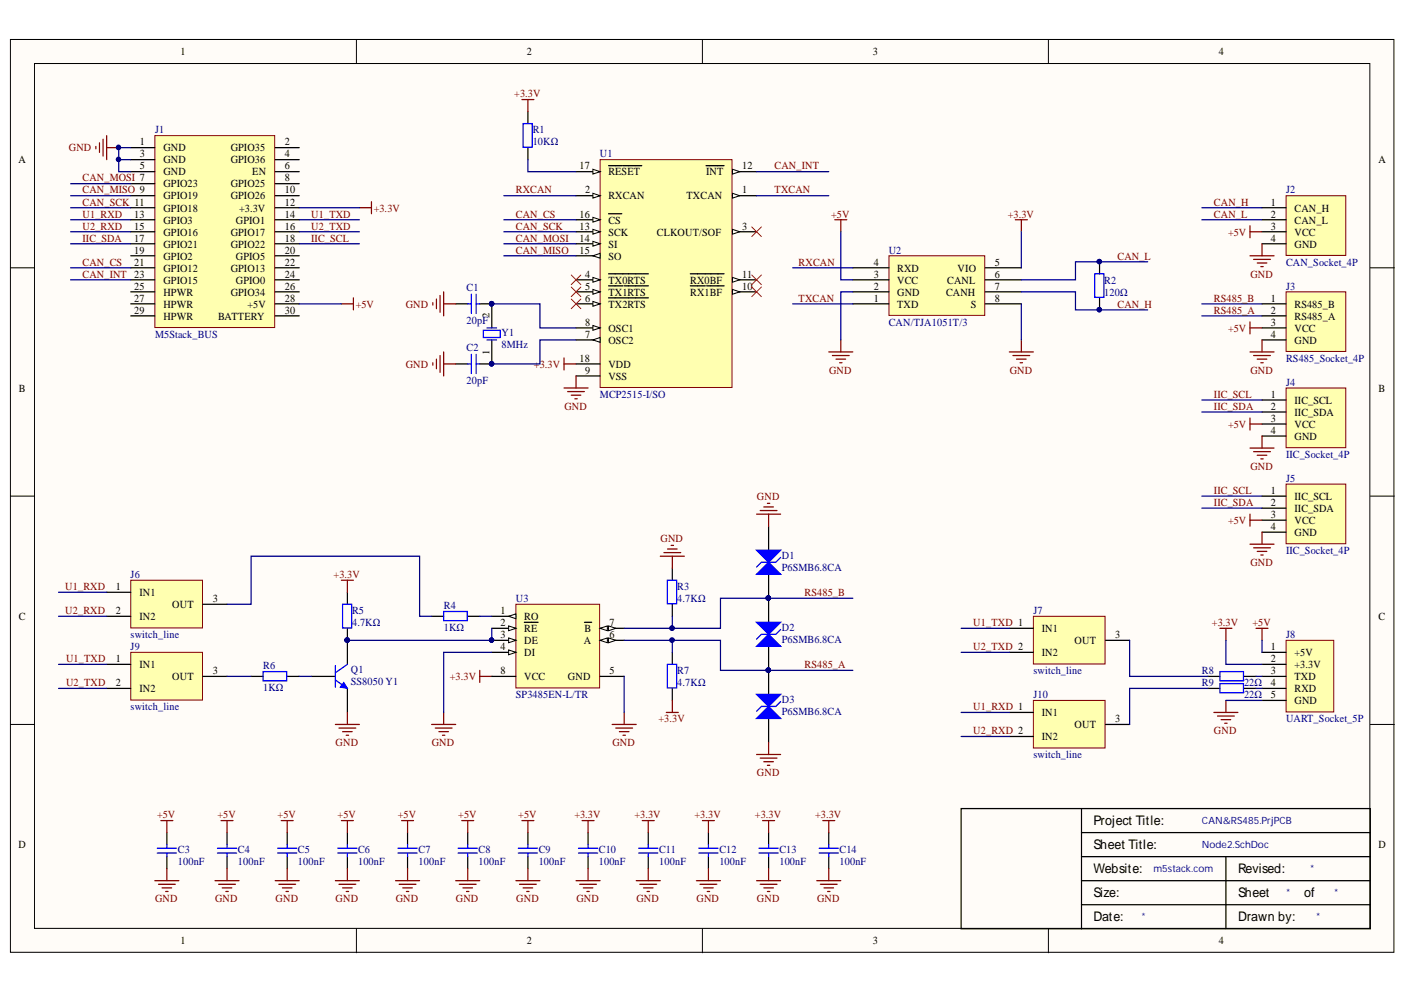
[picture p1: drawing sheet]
<svg xmlns="http://www.w3.org/2000/svg" width="297mm" height="210mm" viewBox="0 0 297 210" stroke-linecap="round" stroke-linejoin="round" font-family="sans-serif">
<defs><g id="words">
<g font-size="2.8">
<text x="231" y="174.4">Project Title:</text>
<text x="231" y="179.5">Sheet Title:</text>
<text x="231" y="184.6">Website:</text>
<text x="261.6" y="184.6">Revised:</text>
<text x="231" y="189.6">Size:</text>
<text x="261.6" y="189.6">Sheet</text>
<text x="275.5" y="189.6">of</text>
<text x="231" y="194.7">Date:</text>
<text x="261.6" y="194.7">Drawn by:</text>
</g>
<g font-size="2.3">
<text x="38.2" y="11.7">1</text>
<text x="111.3" y="11.7">2</text>
<text x="184.4" y="11.7">3</text>
<text x="257.5" y="11.7">4</text>
<text x="3.9" y="34.5">A</text>
<text x="29.5" y="30.7">1</text>
<text x="29.5" y="33.2">3</text>
<text x="29.5" y="35.8">5</text>
<text x="34.5" y="32">GND</text>
<text x="34.5" y="34.5">GND</text>
<text x="48.7" y="32">GPIO35</text>
<text x="48.7" y="34.5">GPIO36</text>
<text x="60.2" y="30.7">2</text>
<text x="60.2" y="33.2">4</text>
<text x="60.2" y="35.8">6</text>
<text x="122.4" y="35.8">17</text>
<text x="156.8" y="35.8">12</text>
<text x="291.3" y="34.5">A</text>
<text x="34.5" y="37">GND</text>
<text x="34.5" y="39.6">GPIO23</text>
<text x="48.7" y="39.6">GPIO25</text>
<text x="53.3" y="37">EN</text>
<text x="60.2" y="38.3">8</text>
<text x="60.2" y="40.8">10</text>
<text x="123.6" y="40.8">2</text>
<text x="128.5" y="37">RESET</text>
<text x="149.2" y="37">INT</text>
<text x="156.8" y="40.8">1</text>
<text x="28.3" y="46">13</text>
<text x="34.5" y="42.1">GPIO19</text>
<text x="34.5" y="44.7">GPIO18</text>
<text x="34.5" y="47.3">GPIO3</text>
<text x="48.7" y="42.1">GPIO26</text>
<text x="49.8" y="47.3">GPIO1</text>
<text x="50.5" y="44.7">+3.3V</text>
<text x="60.2" y="43.5">12</text>
<text x="60.2" y="46">14</text>
<text x="122.4" y="46">16</text>
<text x="128.5" y="42.1">RXCAN</text>
<text x="128.5" y="47.3">CS</text>
<text x="145" y="42.1">TXCAN</text>
<text x="268.5" y="43.5">1</text>
<text x="268.5" y="46">2</text>
<text x="273.5" y="44.7">CAN_H</text>
<text x="273.5" y="47.3">CAN_L</text>
<text x="28.3" y="48.5">15</text>
<text x="28.3" y="51.1">17</text>
<text x="28.3" y="53.6">19</text>
<text x="34.5" y="49.8">GPIO16</text>
<text x="34.5" y="52.3">GPIO21</text>
<text x="48.7" y="49.8">GPIO17</text>
<text x="48.7" y="52.3">GPIO22</text>
<text x="60.2" y="48.5">16</text>
<text x="60.2" y="51.1">18</text>
<text x="60.2" y="53.6">20</text>
<text x="122.4" y="48.5">13</text>
<text x="122.4" y="51.1">14</text>
<text x="122.4" y="53.6">15</text>
<text x="128.5" y="49.8">SCK</text>
<text x="128.5" y="52.3">SI</text>
<text x="138.8" y="49.8">CLKOUT/SOF</text>
<text x="156.8" y="48.5">3</text>
<text x="268.5" y="48.5">3</text>
<text x="268.5" y="51.1">4</text>
<text x="273.5" y="49.8">VCC</text>
<text x="273.5" y="52.3">GND</text>
<text x="28.3" y="56.1">21</text>
<text x="34.5" y="54.9">GPIO2</text>
<text x="34.5" y="57.4">GPIO12</text>
<text x="34.5" y="59.9">GPIO15</text>
<text x="48.7" y="57.4">GPIO13</text>
<text x="49.8" y="54.9">GPIO5</text>
<text x="49.8" y="59.9">GPIO0</text>
<text x="60.2" y="56.1">22</text>
<text x="60.2" y="58.7">24</text>
<text x="123.6" y="58.7">4</text>
<text x="128.5" y="59.9">TX0RTS</text>
<text x="128.5" y="54.9">SO</text>
<text x="145.8" y="59.9">RX0BF</text>
<text x="156.8" y="58.7">11</text>
<text x="184.6" y="58.7">3</text>
<text x="184.6" y="56.1">4</text>
<text x="189.5" y="59.9">VCC</text>
<text x="189.5" y="57.4">RXD</text>
<text x="200.1" y="59.9">CANL</text>
<text x="202.3" y="57.4">VIO</text>
<text x="210.2" y="56.1">5</text>
<text x="210.2" y="58.7">6</text>
<text x="28.3" y="61.2">25</text>
<text x="28.3" y="63.7">27</text>
<text x="34.5" y="62.5">HPWR</text>
<text x="34.5" y="65">HPWR</text>
<text x="48.7" y="62.5">GPIO34</text>
<text x="52.3" y="65">+5V</text>
<text x="60.2" y="61.2">26</text>
<text x="60.2" y="63.7">28</text>
<text x="123.6" y="61.2">5</text>
<text x="123.6" y="63.7">6</text>
<text x="128.5" y="62.5">TX1RTS</text>
<text x="128.5" y="65">TX2RTS</text>
<text x="145.8" y="62.5">RX1BF</text>
<text x="156.8" y="61.2">10</text>
<text x="184.6" y="63.7">1</text>
<text x="184.6" y="61.2">2</text>
<text x="189.5" y="65">TXD</text>
<text x="189.5" y="62.5">GND</text>
<text x="199.9" y="62.5">CANH</text>
<text x="205.1" y="65">S</text>
<text x="210.2" y="61.2">7</text>
<text x="210.2" y="63.7">8</text>
<text x="268.5" y="63.7">1</text>
<text x="273.5" y="65">RS485_B</text>
<text x="28.3" y="66.3">29</text>
<text x="34.5" y="67.6">HPWR</text>
<text x="46.1" y="67.6">BATTERY</text>
<text x="60.2" y="66.3">30</text>
<text x="123.6" y="71.4">7</text>
<text x="123.6" y="68.8">8</text>
<text x="128.5" y="70.1">OSC1</text>
<text x="268.5" y="68.8">3</text>
<text x="268.5" y="66.3">2</text>
<text x="268.5" y="71.4">4</text>
<text x="273.5" y="70.1">VCC</text>
<text x="273.5" y="67.6">RS485_A</text>
<text x="122.4" y="76.4">18</text>
<text x="128.5" y="72.6">OSC2</text>
<text x="128.5" y="77.7">VDD</text>
<text x="273.5" y="72.6">GND</text>
<text x="4" y="82.8">B</text>
<text x="123.6" y="79">9</text>
<text x="128.5" y="80.2">VSS</text>
<text x="291.3" y="82.8">B</text>
<text x="268.5" y="89.1">3</text>
<text x="268.5" y="86.6">2</text>
<text x="268.5" y="84">1</text>
<text x="273.5" y="87.8">IIC_SDA</text>
<text x="273.5" y="85.3">IIC_SCL</text>
<text x="268.5" y="91.7">4</text>
<text x="273.5" y="90.4">VCC</text>
<text x="273.5" y="92.9">GND</text>
<text x="268.5" y="107">2</text>
<text x="268.5" y="104.4">1</text>
<text x="273.5" y="105.7">IIC_SCL</text>
<text x="268.5" y="109.5">3</text>
<text x="268.5" y="112">4</text>
<text x="273.5" y="110.8">VCC</text>
<text x="273.5" y="108.2">IIC_SDA</text>
<text x="273.5" y="113.3">GND</text>
<text x="24.5" y="124.7">1</text>
<text x="29.4" y="126">IN1</text>
<text x="4" y="131.1">C</text>
<text x="24.5" y="129.8">2</text>
<text x="29.4" y="131.1">IN2</text>
<text x="36.4" y="128.5">OUT</text>
<text x="44.9" y="127.2">3</text>
<text x="105.8" y="129.8">1</text>
<text x="110.8" y="131.1">RO</text>
<text x="291.3" y="131.1">C</text>
<text x="105.8" y="132.3">2</text>
<text x="105.8" y="134.9">3</text>
<text x="105.8" y="137.4">4</text>
<text x="110.8" y="133.6">RE</text>
<text x="110.8" y="136.1">DE</text>
<text x="123.4" y="136.1">A</text>
<text x="123.5" y="133.6">B</text>
<text x="128.8" y="134.9">6</text>
<text x="128.8" y="132.3">7</text>
<text x="220.1" y="133.6">IN1</text>
<text x="227" y="136.1">OUT</text>
<text x="235.6" y="134.9">3</text>
<text x="268.5" y="137.4">1</text>
<text x="24.5" y="139.9">1</text>
<text x="29.4" y="141.2">IN1</text>
<text x="36.4" y="143.7">OUT</text>
<text x="44.9" y="142.5">3</text>
<text x="105.8" y="142.5">8</text>
<text x="110.8" y="138.7">DI</text>
<text x="110.8" y="143.7">VCC</text>
<text x="120" y="143.7">GND</text>
<text x="128.8" y="142.5">5</text>
<text x="220.1" y="138.7">IN2</text>
<text x="268.5" y="139.9">2</text>
<text x="268.5" y="142.5">3</text>
<text x="273.5" y="138.7">+5V</text>
<text x="273.5" y="141.2">+3.3V</text>
<text x="273.5" y="143.7">TXD</text>
<text x="24.5" y="145">2</text>
<text x="29.4" y="146.3">IN2</text>
<text x="268.5" y="145">4</text>
<text x="268.5" y="147.5">5</text>
<text x="273.5" y="146.3">RXD</text>
<text x="273.5" y="148.8">GND</text>
<text x="220.1" y="151.3">IN1</text>
<text x="227" y="153.9">OUT</text>
<text x="235.6" y="152.6">3</text>
<text x="220.1" y="156.4">IN2</text>
<text x="3.9" y="179.3">D</text>
<text x="291.3" y="179.3">D</text>
<text x="38.2" y="199.6">1</text>
<text x="111.3" y="199.6">2</text>
<text x="184.4" y="199.6">3</text>
<text x="257.5" y="199.6">4</text>
</g>
<g font-size="2.3" fill="#800000">
<text x="108.6" y="20.5">+3.3V</text>
<text x="14.6" y="32">GND</text>
<text x="163.6" y="35.8">CAN_INT</text>
<text x="17.4" y="38.3">CAN_MOSI 7</text>
<text x="17.4" y="40.8">CAN_MISO 9</text>
<text x="109" y="40.8">RXCAN</text>
<text x="163.6" y="40.8">TXCAN</text>
<text x="17.4" y="43.5">CAN_SCK 11</text>
<text x="17.4" y="46">U1_RXD</text>
<text x="65.7" y="46">U1_TXD</text>
<text x="78.9" y="44.7">+3.3V</text>
<text x="109" y="46">CAN_CS</text>
<text x="175.6" y="46">+5V</text>
<text x="212.9" y="46">+3.3V</text>
<text x="256.5" y="43.5">CAN_H</text>
<text x="256.5" y="46">CAN_L</text>
<text x="17.4" y="51.1">IIC_SDA</text>
<text x="17.4" y="48.5">U2_RXD</text>
<text x="65.7" y="51.1">IIC_SCL</text>
<text x="65.7" y="48.5">U2_TXD</text>
<text x="109" y="53.6">CAN_MISO</text>
<text x="109" y="51.1">CAN_MOSI</text>
<text x="109" y="48.5">CAN_SCK</text>
<text x="259.4" y="49.8">+5V</text>
<text x="17.4" y="56.1">CAN_CS</text>
<text x="17.4" y="58.7">CAN_INT 23</text>
<text x="168.7" y="56.1">RXCAN</text>
<text x="236.1" y="54.9">CAN_L</text>
<text x="264.2" y="58.7">GND</text>
<text x="75.1" y="65">+5V</text>
<text x="85.7" y="65">GND</text>
<text x="168.7" y="63.7">TXCAN</text>
<text x="236.1" y="65">CAN_H</text>
<text x="256.5" y="63.7">RS485_B</text>
<text x="256.5" y="66.3">RS485_A</text>
<text x="259.4" y="70.1">+5V</text>
<text x="85.7" y="77.7">GND</text>
<text x="112.8" y="77.7">+3.3V</text>
<text x="175.2" y="79">GND</text>
<text x="213.3" y="79">GND</text>
<text x="264.2" y="79">GND</text>
<text x="119.2" y="86.6">GND</text>
<text x="256.5" y="86.6">IIC_SDA</text>
<text x="256.5" y="84">IIC_SCL</text>
<text x="259.4" y="90.4">+5V</text>
<text x="264.2" y="99.3">GND</text>
<text x="159.9" y="105.7">GND</text>
<text x="256.5" y="107">IIC_SDA</text>
<text x="256.5" y="104.4">IIC_SCL</text>
<text x="259.4" y="110.8">+5V</text>
<text x="139.5" y="114.6">GND</text>
<text x="264.2" y="119.6">GND</text>
<text x="13.8" y="124.7">U1_RXD</text>
<text x="70.5" y="122.2">+3.3V</text>
<text x="170" y="126">RS485_B</text>
<text x="13.8" y="129.8">U2_RXD</text>
<text x="205.6" y="132.3">U1_TXD 1</text>
<text x="205.6" y="137.4">U2_TXD 2</text>
<text x="256.1" y="132.3">+3.3V</text>
<text x="264.6" y="132.3">+5V</text>
<text x="14" y="139.9">U1_TXD</text>
<text x="95" y="143.7">+3.3V</text>
<text x="170" y="141.2">RS485_A</text>
<text x="14" y="145">U2_TXD</text>
<text x="139.1" y="152.6">+3.3V</text>
<text x="205.6" y="150.1">U1_RXD 1</text>
<text x="205.6" y="155.2">U2_RXD 2</text>
<text x="256.5" y="155.2">GND</text>
<text x="70.9" y="157.7">GND</text>
<text x="91.2" y="157.7">GND</text>
<text x="129.4" y="157.7">GND</text>
<text x="159.9" y="164.1">GND</text>
<text x="33.2" y="173">+5V</text>
<text x="45.9" y="173">+5V</text>
<text x="58.6" y="173">+5V</text>
<text x="71.3" y="173">+5V</text>
<text x="84" y="173">+5V</text>
<text x="96.8" y="173">+5V</text>
<text x="109.5" y="173">+5V</text>
<text x="121.3" y="173">+3.3V</text>
<text x="134" y="173">+3.3V</text>
<text x="146.7" y="173">+3.3V</text>
<text x="159.5" y="173">+3.3V</text>
<text x="172.2" y="173">+3.3V</text>
<text x="32.7" y="190.7">GND</text>
<text x="45.4" y="190.7">GND</text>
<text x="58.2" y="190.7">GND</text>
<text x="70.9" y="190.7">GND</text>
<text x="83.6" y="190.7">GND</text>
<text x="96.3" y="190.7">GND</text>
<text x="109.1" y="190.7">GND</text>
<text x="121.8" y="190.7">GND</text>
<text x="134.5" y="190.7">GND</text>
<text x="147.1" y="190.7">GND</text>
<text x="159.9" y="190.7">GND</text>
<text x="172.6" y="190.7">GND</text>
</g>
<g font-size="2.3" fill="#000080">
<text x="32.7" y="28.2">J1</text>
<text x="112.5" y="28.2">R1</text>
<text x="112.5" y="30.7">10KΩ</text>
<text x="126.8" y="33.2">U1</text>
<text x="271.7" y="40.8">J2</text>
<text x="187.8" y="53.6">U2</text>
<text x="233.3" y="59.9">R2</text>
<text x="271.7" y="56.1">CAN_Socket_4P</text>
<text x="98.6" y="61.5">C1</text>
<text x="233.3" y="62.5">120Ω</text>
<text x="271.7" y="61.2">J3</text>
<text x="32.7" y="71.4">M5Stack_BUS</text>
<text x="98.6" y="68.6">20pF</text>
<text x="105.9" y="71.1">Y1</text>
<text x="187.8" y="68.8">CAN/TJA1051T/3</text>
<text x="98.6" y="74.1">C2</text>
<text x="105.9" y="73.6">8MHz</text>
<text x="271.7" y="76.4">RS485_Socket_4P</text>
<text x="98.6" y="81.3">20pF</text>
<text x="271.7" y="81.5">J4</text>
<text x="126.8" y="84">MCP2515-I/SO</text>
<text x="271.7" y="96.7">IIC_Socket_4P</text>
<text x="271.7" y="101.8">J5</text>
<text x="165.2" y="118.1">D1</text>
<text x="271.7" y="117.1">IIC_Socket_4P</text>
<text x="27.6" y="122.2">J6</text>
<text x="143.1" y="124.7">R3</text>
<text x="165.2" y="120.7">P6SMB6.8CA</text>
<text x="74.4" y="129.8">R5</text>
<text x="93.8" y="128.8">R4</text>
<text x="109" y="127.2">U3</text>
<text x="143.1" y="127.2">4.7KΩ</text>
<text x="218.3" y="129.8">J7</text>
<text x="27.6" y="137.4">J9</text>
<text x="27.6" y="134.9">switch_line</text>
<text x="74.4" y="132.3">4.7KΩ</text>
<text x="93.8" y="133.3">1KΩ</text>
<text x="165.2" y="133.3">D2</text>
<text x="165.2" y="135.9">P6SMB6.8CA</text>
<text x="271.7" y="134.9">J8</text>
<text x="55.6" y="141.5">R6</text>
<text x="74.1" y="142.2">Q1</text>
<text x="143.1" y="142.5">R7</text>
<text x="218.3" y="142.5">switch_line</text>
<text x="253.9" y="142.5">R8</text>
<text x="55.6" y="146">1KΩ</text>
<text x="74.1" y="144.7">SS8050 Y1</text>
<text x="109" y="147.5">SP3485EN-L/TR</text>
<text x="143.1" y="145">4.7KΩ</text>
<text x="165.2" y="148.6">D3</text>
<text x="218.3" y="147.5">J10</text>
<text x="253.9" y="145">R9</text>
<text x="262.8" y="145">22Ω</text>
<text x="262.8" y="147.5">22Ω</text>
<text x="27.6" y="150.1">switch_line</text>
<text x="165.2" y="151.1">P6SMB6.8CA</text>
<text x="271.7" y="152.6">UART_Socket_5P</text>
<text x="218.3" y="160.2">switch_line</text>
<text x="37.6" y="180.3">C3</text>
<text x="37.6" y="182.9">100nF</text>
<text x="50.3" y="180.3">C4</text>
<text x="50.3" y="182.9">100nF</text>
<text x="63" y="180.3">C5</text>
<text x="63" y="182.9">100nF</text>
<text x="75.6" y="180.3">C6</text>
<text x="75.6" y="182.9">100nF</text>
<text x="88.4" y="180.3">C7</text>
<text x="88.4" y="182.9">100nF</text>
<text x="101.1" y="180.3">C8</text>
<text x="101.1" y="182.9">100nF</text>
<text x="113.8" y="180.3">C9</text>
<text x="113.8" y="182.9">100nF</text>
<text x="126.5" y="180.3">C10</text>
<text x="126.5" y="182.9">100nF</text>
<text x="139.3" y="180.3">C11</text>
<text x="139.3" y="182.9">100nF</text>
<text x="152" y="180.3">C12</text>
<text x="152" y="182.9">100nF</text>
<text x="164.7" y="180.3">C13</text>
<text x="164.7" y="182.9">100nF</text>
<text x="177.4" y="180.3">C14</text>
<text x="177.4" y="182.9">100nF</text>
</g>
<g font-size="2.2">
<text x="103.4" y="67.3" transform="rotate(-90 103.4 67.3)">2</text>
<text x="103.4" y="75" transform="rotate(-90 103.4 75)">1</text>
</g>
<g font-size="2.1" fill="#000080">
<text x="253.9" y="174.2">CAN&amp;RS485.PrjPCB</text>
<text x="253.9" y="179.2">Node2.SchDoc</text>
<text x="243.7" y="184.3">m5stack.com</text>
<text x="276.8" y="184.3">*</text>
<text x="271.7" y="189.4">*</text>
<text x="281.9" y="189.4">*</text>
<text x="241.2" y="194.5">*</text>
<text x="278.1" y="194.5">*</text>
</g>
</g></defs>
<g fill="#fffcf8" stroke="#000" stroke-width=".21">
<path d="M2.2 8.3h292.3v193h-292.3z"/>
<path d="M7.3 13.4h282.1v182.8h-282.1z"/>
</g>
<path d="M75.3 8.3v5.1M148.4 8.3v5.1M221.5 8.3v5.1M2.2 56.6h5.1M289.5 56.6h5.1M2.2 104.9h5.1M289.5 104.9h5.1M2.2 153.1h5.1M289.5 153.1h5.1M75.3 196.3v5.1M148.4 196.3v5.1M221.5 196.3v5.1" fill="none" stroke="#000" stroke-width=".21"/>
<path d="M228.5 170.9h-25.4v25.4h25.4M228.5 170.9h61v25.4h-61M228.5 176h61M228.5 170.9v25.4M228.5 191.2h61M228.5 186.2h61M228.5 181.1h61M259 181.1v15.2" fill="none" stroke="#000" stroke-width=".26"/>
<path d="M187.8 54.1h20.2v12.6h-20.2z" fill="#ffffb0" stroke="#800000" stroke-width=".21"/>
<path d="M180.2 59.1h7.6M180.2 56.6h7.6M208.1 59.1h7.7M208.1 56.6h7.7M232.3 55.3v2.6M180.2 64.2h7.6M180.2 61.7h7.6M208.1 64.2h7.7M208.1 61.7h7.7M232.3 63v2.5" fill="none" stroke="#000" stroke-width=".26"/>
<g fill="none" stroke="#800000" stroke-width=".26">
<path d="M176.4 46.4h2.5M177.6 46.4v2.6M214.5 46.4h2.5M215.8 46.4v2.6M175.1 74.4h5.1M175.9 75.2h3.5M176.6 75.9h2M177.4 76.7h.5M177.6 71.9v2.5M213.2 74.4h5.1M214 75.2h3.6M214.8 75.9h2"/>
<path d="M215.5 76.7h.5M215.8 71.9v2.5"/>
</g>
<g fill="#000080" stroke="#000080" stroke-width=".21">
<circle cx="232.2" cy="65.4" r=".46"/>
<circle cx="232.2" cy="55.3" r=".46"/>
</g>
<path d="M231.3 57.9h1.9v5h-1.9z" fill="none" stroke="#00f" stroke-width=".26"/>
<path d="M126.8 33.7h27.8v48.2h-27.8z" fill="#ffffb0" stroke="#800000" stroke-width=".21"/>
<path d="M154.8 41.4h5" fill="none" stroke="#000" stroke-width=".26"/>
<path d="M154.8 40.9l1.5 .5-1.5 .5z" fill="#fffcf8"/>
<path d="M154.8 40.9l1.5 .5-1.5 .5z" fill="none" stroke="#000" stroke-width=".21"/>
<path d="M121.7 41.4h5.1" fill="none" stroke="#000" stroke-width=".26"/>
<path d="M125.3 40.9l1.5 .5-1.5 .5z" fill="#fffcf8"/>
<path d="M125.3 40.9l1.5 .5-1.5 .5z" fill="none" stroke="#000" stroke-width=".21"/>
<path d="M154.8 49h5" fill="none" stroke="#000" stroke-width=".26"/>
<path d="M154.8 48.5l1.5 .5-1.5 .5z" fill="#fffcf8"/>
<path d="M154.8 48.5l1.5 .5-1.5 .5z" fill="none" stroke="#000" stroke-width=".21"/>
<path d="M121.7 59.1h5.1" fill="none" stroke="#000" stroke-width=".26"/>
<path d="M125.3 58.6l1.5 .5-1.5 .6z" fill="#fffcf8"/>
<path d="M125.3 58.6l1.5 .5-1.5 .6z" fill="none" stroke="#000" stroke-width=".21"/>
<path d="M128.6 57.9h7.1M135.8 57.9h1.2M121.7 61.7h5.1" fill="none" stroke="#000" stroke-width=".26"/>
<path d="M125.3 61.2l1.5 .5-1.5 .5z" fill="#fffcf8"/>
<path d="M125.3 61.2l1.5 .5-1.5 .5z" fill="none" stroke="#000" stroke-width=".21"/>
<path d="M121.7 64.2h5.1M128.6 60.4h3M131.9 60.4h3.8M135.8 60.4h1.2" fill="none" stroke="#000" stroke-width=".26"/>
<path d="M125.3 63.7l1.5 .5-1.5 .5z" fill="#fffcf8"/>
<path d="M125.3 63.7l1.5 .5-1.5 .5z" fill="none" stroke="#000" stroke-width=".21"/>
<path d="M121.7 71.9h5.1M128.6 63h3M131.7 63h4M135.8 63h1.2" fill="none" stroke="#000" stroke-width=".26"/>
<path d="M125.3 71.9l1.5-.6v1.1z" fill="#fffcf8"/>
<path d="M125.3 71.9l1.5-.6v1.1z" fill="none" stroke="#000" stroke-width=".21"/>
<path d="M121.7 69.3h5.1" fill="none" stroke="#000" stroke-width=".26"/>
<path d="M125.3 68.8l1.5 .5-1.5 .5z" fill="#fffcf8"/>
<path d="M125.3 68.8l1.5 .5-1.5 .5z" fill="none" stroke="#000" stroke-width=".21"/>
<path d="M121.7 79.5h5.1M154.8 61.7h5" fill="none" stroke="#000" stroke-width=".26"/>
<path d="M154.8 61.2l1.5 .5-1.5 .5z" fill="#fffcf8"/>
<path d="M154.8 61.2l1.5 .5-1.5 .5z" fill="none" stroke="#000" stroke-width=".21"/>
<path d="M154.8 59.1h5M145.8 60.4h3.2M149.3 60.4h3.7" fill="none" stroke="#000" stroke-width=".26"/>
<path d="M154.8 58.6l1.5 .5-1.5 .6z" fill="#fffcf8"/>
<path d="M154.8 58.6l1.5 .5-1.5 .6z" fill="none" stroke="#000" stroke-width=".21"/>
<path d="M154.8 36.3h5M145.8 57.9h7.2" fill="none" stroke="#000" stroke-width=".26"/>
<path d="M154.8 35.8l1.5 .5-1.5 .5z" fill="#fffcf8"/>
<path d="M154.8 35.8l1.5 .5-1.5 .5z" fill="none" stroke="#000" stroke-width=".21"/>
<path d="M149.2 35h3.8M121.7 49h5.1" fill="none" stroke="#000" stroke-width=".26"/>
<path d="M125.3 48.5l1.5 .5-1.5 .5z" fill="#fffcf8"/>
<path d="M125.3 48.5l1.5 .5-1.5 .5z" fill="none" stroke="#000" stroke-width=".21"/>
<path d="M121.7 51.5h5.1" fill="none" stroke="#000" stroke-width=".26"/>
<path d="M125.3 51l1.5 .5-1.5 .5z" fill="#fffcf8"/>
<path d="M125.3 51l1.5 .5-1.5 .5z" fill="none" stroke="#000" stroke-width=".21"/>
<path d="M121.7 54.1h5.1" fill="none" stroke="#000" stroke-width=".26"/>
<path d="M125.3 54.1l1.5-.5v1z" fill="#fffcf8"/>
<path d="M125.3 54.1l1.5-.5v1z" fill="none" stroke="#000" stroke-width=".21"/>
<path d="M121.7 46.4h5.1" fill="none" stroke="#000" stroke-width=".26"/>
<path d="M125.3 45.9l1.5 .5-1.5 .6z" fill="#fffcf8"/>
<path d="M125.3 45.9l1.5 .5-1.5 .6z" fill="none" stroke="#000" stroke-width=".21"/>
<path d="M121.7 36.3h5.1M128.6 45.2h1.5M130.2 45.2h1.2" fill="none" stroke="#000" stroke-width=".26"/>
<path d="M125.3 35.8l1.5 .5-1.5 .5z" fill="#fffcf8"/>
<path d="M125.3 35.8l1.5 .5-1.5 .5z" fill="none" stroke="#000" stroke-width=".21"/>
<path d="M111.5 23.6v2.5M111.5 31.2v2.5M128.6 35h2.9M131.6 35h4M96.3 76.9h2.5M96.3 64.2h2.5M101.4 64.2h2.5v5.1M103.9 71.9v5h-2.5M121.7 76.9h5.1" fill="none" stroke="#000" stroke-width=".26"/>
<g fill="#000080" stroke="#000080" stroke-width=".21">
<circle cx="103.8" cy="76.9" r=".46"/>
<circle cx="103.8" cy="64.2" r=".46"/>
</g>
<path d="M110.5 26.1h1.9v5h-1.9zM98.8 76.9h.8M98.8 64.2h.8M99.6 62.2v4.1M99.6 74.9v4.1M100.6 62.2v4.1M100.6 74.9v4.1M100.6 76.9h.8M100.6 64.2h.8M102.1 69.8h3.6v1.5h-3.6zM102.9 69.3h2M102.9 71.9h2" fill="none" stroke="#00f" stroke-width=".26"/>
<g fill="none" stroke="#800000" stroke-width=".26">
<path d="M91.4 64v.5M91.4 76.7v.5M92.2 63.2v2M92.2 75.9v2M93 62.5v3.5M93 75.2v3.5M93.7 61.7v5.1M93.7 74.4v5.1M93.7 64.2h2.6M93.7 76.9h2.6M121.7 79.5v2.5M119.2 82h5"/>
<path d="M119.9 82.8h3.6M120.7 83.5h2M121.4 84.3h.6"/>
</g>
<path d="M120.7 58.1l2 2.1M122.7 58.1l-2 2.1M158.8 58.1l2.1 2.1M158.8 48l2.1 2M160.9 58.1l-2.1 2.1M160.9 48l-2.1 2M120.7 60.7l2 2M120.7 63.2l2 2M122.7 60.7l-2 2M122.7 63.2l-2 2M158.8 60.7l2.1 2M160.9 60.7l-2.1 2" fill="none" stroke="#f00" stroke-width=".21"/>
<path d="M32.7 28.7h25.3v40.5h-25.3z" fill="#ffffb0" stroke="#800000" stroke-width=".21"/>
<g fill="none" stroke="#000" stroke-width=".26">
<path d="M27.6 31.2h5.1M27.6 33.7h5.1M27.6 36.3h5.1M27.6 38.8h5.1M58.1 31.2h5.1M58.1 33.7h5.1M58.1 36.3h5.1M58.1 38.8h5.1M27.6 41.4h5.1M27.6 43.9h5.1M27.6 46.4h5.1M27.6 49h5.1"/>
<path d="M27.6 51.5h5.1M27.6 54.1h5.1M27.6 56.6h5.1M27.6 59.1h5.1M58.1 41.4h5.1M58.1 43.9h5.1M58.1 46.4h5.1M58.1 49h5.1M58.1 51.5h5.1M58.1 54.1h5.1M58.1 56.6h5.1M58.1 59.1h5.1"/>
<path d="M27.6 61.7h5.1M27.6 66.8h5.1M27.6 64.2h5.1M58.1 61.7h5.1M58.1 66.8h5.1M58.1 64.2h5.1"/>
</g>
<path d="M271.7 82h12.6v12.6h-12.6z" fill="#ffffb0" stroke="#800000" stroke-width=".21"/>
<path d="M266.6 89.6h5.1M266.6 87.1h5.1M266.6 84.6h5.1M266.6 92.2h5.1" fill="none" stroke="#000" stroke-width=".26"/>
<path d="M264.1 88.4v2.5M264.1 89.6h2.5M264.1 94.7h5.1M264.8 95.5h3.6M265.6 96.2h2M266.4 97h.5M266.6 92.2v2.5" fill="none" stroke="#800000" stroke-width=".26"/>
<path d="M271.7 102.3h12.6v12.6h-12.6z" fill="#ffffb0" stroke="#800000" stroke-width=".21"/>
<path d="M266.6 110h5.1M266.6 107.4h5.1M266.6 104.9h5.1M266.6 112.5h5.1" fill="none" stroke="#000" stroke-width=".26"/>
<path d="M264.1 108.7v2.5M264.1 110h2.5M264.1 115h5.1M264.8 115.8h3.6M265.6 116.6h2M266.4 117.3h.5M266.6 112.5v2.5" fill="none" stroke="#800000" stroke-width=".26"/>
<path d="M271.7 61.7h12.6v12.6h-12.6z" fill="#ffffb0" stroke="#800000" stroke-width=".21"/>
<path d="M266.6 69.3h5.1M266.6 66.8h5.1M266.6 64.2h5.1M266.6 71.9h5.1" fill="none" stroke="#000" stroke-width=".26"/>
<path d="M271.7 41.4h12.6v12.6h-12.6z" fill="#ffffb0" stroke="#800000" stroke-width=".21"/>
<path d="M266.6 49h5.1M266.6 43.9h5.1M266.6 46.4h5.1M266.6 51.5h5.1M73.4 135.4v5M65.8 143h5M73.4 145.5v5.1" fill="none" stroke="#000" stroke-width=".26"/>
<g fill="none" stroke="#800000" stroke-width=".26">
<path d="M264.1 47.7v2.6M264.1 49h2.5M264.1 54.1h5.1M264.8 54.8h3.6M265.6 55.6h2M266.4 56.4h.5M266.6 51.5v2.6M101.4 141.7v2.5M101.4 143h2.5M129.3 153.1h5.1M130.1 153.9h3.5M130.9 154.7h2"/>
<path d="M131.6 155.4h.5M131.9 150.6v2.5"/>
</g>
<circle cx="73.3" cy="135.3" r=".46" fill="#000080" stroke="#000080" stroke-width=".21"/>
<path d="M70.8 143.7l2.6 1.8M70.8 140.7v4.6M73.4 140.4l-2.6 1.8" fill="none" stroke="#00f" stroke-width=".26"/>
<path d="M72.6 144.2l.8 1.3-1.5-.2z" fill="#00f"/>
<path d="M72.6 144.2l.8 1.3-1.5-.2z" fill="none" stroke="#00f" stroke-width=".21"/>
<g fill="#000080" stroke="#000080" stroke-width=".21">
<circle cx="73.3" cy="135.3" r=".46"/>
<circle cx="162.3" cy="141.7" r=".46"/>
<circle cx="162.3" cy="126.4" r=".46"/>
</g>
<path d="M73.4 125.2v2.5M73.4 132.8v2.6M91.2 130.3h2.5M98.8 130.3h2.6M142 120.1v2.6M142 127.7v2.6M142 137.9v2.5M162.4 126.5v5M162.4 136.6v5.1M53.1 143h2.5M60.7 143h2.5M142 145.5v2.6" fill="none" stroke="#000" stroke-width=".26"/>
<path d="M72.4 127.7h1.9v5h-1.9zM93.7 129.3h5v1.9h-5zM141 122.7h2v4.9h-2zM55.6 142h5v1.9h-5zM141 140.4h2v5h-2z" fill="none" stroke="#00f" stroke-width=".26"/>
<g fill="none" stroke="#800000" stroke-width=".26">
<path d="M119.2 75.7v2.5M119.2 76.9h2.5M139.5 117.6h5.1M140.3 116.8h3.5M141 116.1h2.1M141.8 115.3h.5M142 117.6v2.5M70.8 153.1h5.1M71.6 153.9h3.6M72.4 154.7h2M73.1 155.4h.5M73.4 150.6v2.5"/>
<path d="M91.2 153.1h5.1M92 153.9h3.5M92.7 154.7h2M93.5 155.4h.5M93.7 150.6v2.5M140.8 150.6h2.5M142 148.1v2.5"/>
</g>
<path d="M159.8 136.6l2.6-2.5 2.5 2.5z" fill="#00f"/>
<path d="M159.8 136.6l2.6-2.5 2.5 2.5zM164.9 133.1l-1 1h-3l-1.1 1" fill="none" stroke="#00f" stroke-width=".26"/>
<path d="M159.8 131.5h5.1l-2.5 2.6z" fill="#00f"/>
<path d="M159.8 131.5h5.1l-2.5 2.6z" fill="none" stroke="#00f" stroke-width=".26"/>
<g fill="#000080" stroke="#000080" stroke-width=".21">
<circle cx="162.3" cy="141.7" r=".46"/>
<circle cx="162.3" cy="126.4" r=".46"/>
</g>
<path d="M162.4 111.2v5.1M162.4 121.4v5.1" fill="none" stroke="#000" stroke-width=".26"/>
<path d="M159.8 121.4l2.6-2.6 2.5 2.6z" fill="#00f"/>
<path d="M164.9 117.8l-1 1h-3l-1.1 1.1M159.8 121.4l2.6-2.6 2.5 2.6z" fill="none" stroke="#00f" stroke-width=".26"/>
<path d="M159.8 116.3h5.1l-2.5 2.5z" fill="#00f"/>
<path d="M159.8 116.3h5.1l-2.5 2.5z" fill="none" stroke="#00f" stroke-width=".26"/>
<g fill="#000080" stroke="#000080" stroke-width=".21">
<circle cx="162.3" cy="126.4" r=".46"/>
<circle cx="162.3" cy="141.7" r=".46"/>
</g>
<path d="M162.4 141.7v5.1M162.4 151.9v5" fill="none" stroke="#000" stroke-width=".26"/>
<path d="M159.8 151.9l2.6-2.6 2.5 2.6z" fill="#00f"/>
<path d="M159.8 151.9l2.6-2.6 2.5 2.6zM164.9 148.3l-1 1h-3l-1.1 1" fill="none" stroke="#00f" stroke-width=".26"/>
<path d="M159.8 146.8h5.1l-2.5 2.5z" fill="#00f"/>
<g fill="none" stroke="#00f" stroke-width=".26">
<path d="M159.8 146.8h5.1l-2.5 2.5zM33.2 179.3h4.1M35.3 178.5v.8M45.9 179.3h4.1M48 178.5v.8M58.6 179.3h4.1M60.7 178.5v.8M71.4 179.3h4M73.4 178.5v.8M84.1 179.3h4M86.1 178.5v.8M96.8 179.3h4"/>
<path d="M98.8 178.5v.8M109.5 179.3h4.1M111.5 178.5v.8M122.2 179.3h4.1M124.2 178.5v.8M134.9 179.3h4.1M137 178.5v.8M147.6 179.3h4.1M149.7 178.5v.8M160.3 179.3h4.1M162.4 178.5v.8M173.1 179.3h4"/>
<path d="M175.1 178.5v.8M33.2 180.3h4.1M35.3 180.3v.8M45.9 180.3h4.1M48 180.3v.8M58.6 180.3h4.1M60.7 180.3v.8M71.4 180.3h4M73.4 180.3v.8M84.1 180.3h4M86.1 180.3v.8M96.8 180.3h4"/>
<path d="M98.8 180.3v.8M109.5 180.3h4.1M111.5 180.3v.8M122.2 180.3h4.1M124.2 180.3v.8M134.9 180.3h4.1M137 180.3v.8M147.6 180.3h4.1M149.7 180.3v.8M160.3 180.3h4.1M162.4 180.3v.8M173.1 180.3h4"/>
<path d="M175.1 180.3v.8"/>
</g>
<g fill="#000080" stroke="#000080" stroke-width=".21">
<circle cx="162.3" cy="141.7" r=".46"/>
<circle cx="25" cy="31.2" r=".46"/>
</g>
<g fill="none" stroke="#800000" stroke-width=".26">
<path d="M20.3 31v.5M21 30.2v2M21.8 29.4v3.6M22.5 28.7v5M22.5 31.2h2.6M75.9 43.9h2.6M78.5 42.6v2.6M72.1 64.2h2.6M74.7 63v2.5M264.1 74.4h5.1M264.1 68v2.6M264.1 69.3h2.5"/>
<path d="M264.8 75.2h3.6M265.6 75.9h2M266.4 76.7h.5M266.6 71.9v2.5M159.8 108.7h5.1M160.6 107.9h3.6M161.4 107.2h2M162.1 106.4h.5M162.4 108.7v2.5M72.1 122.7h2.6M73.4 122.7v2.5M159.8 159.5h5.1"/>
<path d="M162.4 156.9v2.6M34 173.5h2.5M35.3 173.5v2.5M123 173.5h2.5M124.2 173.5v2.5M135.7 173.5h2.5M137 173.5v2.5M148.4 173.5h2.5M149.7 173.5v2.5M160.6 160.2h3.6M161.1 173.5h2.5M161.4 161h2"/>
<path d="M162.1 161.8h.5M162.4 173.5v2.5M173.8 173.5h2.6M175.1 173.5v2.5M32.7 186.2h5.1M33.5 186.9h3.5M34.2 187.7h2.1M35 188.4h.5M35.3 183.6v2.6M45.4 186.2h5.1M46.2 186.9h3.5M46.9 187.7h2.1"/>
<path d="M47.7 188.4h.5M48 183.6v2.6M58.1 186.2h5.1M58.9 186.9h3.6M59.7 187.7h2M60.4 188.4h.5M60.7 183.6v2.6M70.8 186.2h5.1M71.6 186.9h3.6M72.4 187.7h2M73.1 188.4h.5M73.4 183.6v2.6"/>
<path d="M83.6 186.2h5M84.3 186.9h3.6M85.1 187.7h2M85.8 188.4h.6M86.1 183.6v2.6M96.3 186.2h5.1M97 186.9h3.6M97.8 187.7h2M98.6 188.4h.5M98.8 183.6v2.6M109 186.2h5.1M109.7 186.9h3.6"/>
<path d="M110.5 187.7h2M111.3 188.4h.5M111.5 183.6v2.6M121.7 186.2h5.1M122.5 186.9h3.5M123.2 187.7h2.1M124 188.4h.5M124.2 183.6v2.6M134.4 186.2h5.1M135.2 186.9h3.5M135.9 187.7h2.1M136.7 188.4h.5"/>
<path d="M137 183.6v2.6M147.1 186.2h5.1M147.9 186.9h3.5M148.6 187.7h2.1M149.4 188.4h.5M149.7 183.6v2.6M159.8 186.2h5.1M160.6 186.9h3.6M161.4 187.7h2M162.1 188.4h.5M162.4 183.6v2.6M172.5 186.2h5.1"/>
<path d="M173.3 186.9h3.6M174.1 187.7h2M174.8 188.4h.5M175.1 183.6v2.6"/>
</g>
<g fill="none" stroke="#000" stroke-width=".26">
<path d="M35.3 176v2.5M48 176v2.5M60.7 176v2.5M73.4 176v2.5M86.1 176v2.5M98.8 176v2.5M111.5 176v2.5M124.2 176v2.5M137 176v2.5M149.7 176v2.5M162.4 176v2.5M175.1 176v2.5"/>
<path d="M35.3 181.1v2.5M48 181.1v2.5M60.7 181.1v2.5M73.4 181.1v2.5M86.1 181.1v2.5M98.8 181.1v2.5M111.5 181.1v2.5M124.2 181.1v2.5M137 181.1v2.5M149.7 181.1v2.5M162.4 181.1v2.5M175.1 181.1v2.5"/>
</g>
<path d="M27.6 137.9h15.2v10.1h-15.2z" fill="#ffffb0" stroke="#800000" stroke-width=".21"/>
<path d="M22.5 140.4h5.1M22.5 145.5h5.1M42.9 143h5.1" fill="none" stroke="#000" stroke-width=".26"/>
<path d="M27.6 122.7h15.2v10h-15.2z" fill="#ffffb0" stroke="#800000" stroke-width=".21"/>
<path d="M22.5 125.2h5.1M22.5 130.3h5.1M42.9 127.7h5.1" fill="none" stroke="#000" stroke-width=".26"/>
<path d="M271.7 135.4h10.1v15.1h-10.1z" fill="#ffffb0" stroke="#800000" stroke-width=".21"/>
<path d="M266.6 137.9h5.1M255.2 143h2.5M255.2 145.5h2.5M262.8 143h2.5M262.8 145.5h2.5M266.6 140.4h5.1M266.6 143h5.1M266.6 145.5h5.1M266.6 148.1h5.1" fill="none" stroke="#000" stroke-width=".26"/>
<path d="M257.7 132.8h2.6M259 132.8v2.6M265.3 132.8h2.6M266.6 132.8v2.6M256.5 150.6h5M257.2 151.4h3.6M258 152.1h2M258.7 152.9h.5M259 148.1v2.5" fill="none" stroke="#800000" stroke-width=".26"/>
<path d="M257.7 142h5v1.9h-5zM257.7 144.5h5v1.9h-5z" fill="none" stroke="#00f" stroke-width=".26"/>
<path d="M218.3 130.3h15.2v10.1h-15.2z" fill="#ffffb0" stroke="#800000" stroke-width=".21"/>
<path d="M213.2 132.8h5.1M213.2 137.9h5.1M233.6 135.4h5.1" fill="none" stroke="#000" stroke-width=".26"/>
<path d="M218.3 148.1h15.2v10h-15.2z" fill="#ffffb0" stroke="#800000" stroke-width=".21"/>
<path d="M213.2 150.6h5.1M213.2 155.7h5.1M233.6 153.1h5.1" fill="none" stroke="#000" stroke-width=".26"/>
<path d="M110.3 21h2.5M111.5 21v2.6" fill="none" stroke="#800000" stroke-width=".26"/>
<path d="M109 127.7h17.7v17.7h-17.7z" fill="#ffffb0" stroke="#800000" stroke-width=".21"/>
<path d="M103.9 130.3h5.1" fill="none" stroke="#000" stroke-width=".26"/>
<path d="M107.5 130.3l1.5-.5v1z" fill="#fffcf8"/>
<path d="M107.5 130.3l1.5-.5v1z" fill="none" stroke="#000" stroke-width=".21"/>
<path d="M103.9 132.8h5.1" fill="none" stroke="#000" stroke-width=".26"/>
<path d="M107.5 132.3l1.5 .5-1.5 .5z" fill="#fffcf8"/>
<path d="M107.5 132.3l1.5 .5-1.5 .5z" fill="none" stroke="#000" stroke-width=".21"/>
<path d="M103.9 135.4h5.1M110.8 131.5h2.9" fill="none" stroke="#000" stroke-width=".26"/>
<path d="M107.5 134.8l1.5 .6-1.5 .5z" fill="#fffcf8"/>
<path d="M107.5 134.8l1.5 .6-1.5 .5z" fill="none" stroke="#000" stroke-width=".21"/>
<circle cx="103.8" cy="135.3" r=".46" fill="#000080" stroke="#000080" stroke-width=".21"/>
<path d="M103.9 137.9h5.1" fill="none" stroke="#000" stroke-width=".26"/>
<path d="M107.5 137.4l1.5 .5-1.5 .5z" fill="#fffcf8"/>
<path d="M107.5 137.4l1.5 .5-1.5 .5z" fill="none" stroke="#000" stroke-width=".21"/>
<path d="M126.8 135.4h5.1M126.8 143h5.1" fill="none" stroke="#000" stroke-width=".26"/>
<path d="M126.8 135.4l1.5-.6v1.1z" fill="#fffcf8"/>
<path d="M126.8 135.4l1.5-.6v1.1z" fill="none" stroke="#000" stroke-width=".21"/>
<path d="M128.6 134.8l1.5 .6-1.5 .5z" fill="#fffcf8"/>
<path d="M128.6 134.8l1.5 .6-1.5 .5z" fill="none" stroke="#000" stroke-width=".21"/>
<path d="M126.8 132.8h5.1" fill="none" stroke="#000" stroke-width=".26"/>
<path d="M126.8 132.8l1.5-.5v1z" fill="#fffcf8"/>
<path d="M126.8 132.8l1.5-.5v1z" fill="none" stroke="#000" stroke-width=".21"/>
<path d="M128.6 132.3l1.5 .5-1.5 .5z" fill="#fffcf8"/>
<path d="M128.6 132.3l1.5 .5-1.5 .5z" fill="none" stroke="#000" stroke-width=".21"/>
<path d="M123.5 131.5h1.5M103.9 143h5.1" fill="none" stroke="#000" stroke-width=".26"/>
<g fill="#000080" stroke="#000080" stroke-width=".21">
<circle cx="103.8" cy="135.3" r=".46"/>
<circle cx="232.2" cy="55.3" r=".46"/>
<circle cx="232.2" cy="65.4" r=".46"/>
<circle cx="103.8" cy="76.9" r=".46"/>
<circle cx="103.8" cy="64.2" r=".46"/>
<circle cx="73.3" cy="135.3" r=".46"/>
<circle cx="142" cy="135.3" r=".46"/>
<circle cx="142" cy="132.8" r=".47"/>
<circle cx="162.3" cy="126.4" r=".46"/>
<circle cx="162.3" cy="141.7" r=".46"/>
<circle cx="25" cy="33.7" r=".46"/>
<circle cx="25" cy="31.2" r=".46"/>
</g>
<g fill="none" stroke="#000080" stroke-width=".26">
<path d="M14.9 38.8h12.7M25.1 33.7v2.6h2.5M27.6 31.2h-2.5v2.5h2.5M111.5 33.7v2.6h10.2M159.8 36.3h15.3M14.9 56.6h12.7M14.9 41.4h12.7M14.9 51.5h12.7M14.9 43.9h12.7M14.9 49h12.7M14.9 46.4h12.7M14.9 59.1h12.7"/>
<path d="M63.2 51.5h12.7M63.2 43.9h12.7M63.2 49h12.7M63.2 46.4h12.7M106.4 41.4h15.3M106.4 51.5h15.3M106.4 49h15.3M106.4 46.4h15.3M106.4 54.1h15.3M159.8 41.4h15.3M167.5 56.6h12.7M177.6 49v10.1h2.6"/>
<path d="M215.8 49v7.6M242.5 55.3h-15.3v3.8h-11.4M253.9 43.9h12.7M253.9 46.4h12.7M63.2 64.2h8.9M103.9 64.2h10.2v5.1h7.6M121.7 71.9h-7.6v5h-10.2M167.5 64.2h12.7M180.2 61.7h-2.6v10.2M215.8 61.7h11.4v3.8h15.3M215.8 64.2v7.7M253.9 64.2h12.7"/>
<path d="M253.9 66.8h12.7M253.9 87.1h12.7M253.9 84.6h12.7M253.9 107.4h12.7M253.9 104.9h12.7M12.4 130.3h10.1M12.4 125.2h10.1M48 127.7h5.1v-10.1h35.5v12.7h2.6M101.4 130.3h2.5M103.9 132.8v2.6h-30.5M103.9 137.9h-10.2v12.7M131.9 135.4h20.3v6.3h28"/>
<path d="M142 130.3v2.5M142 135.4v2.5M180.2 126.5h-28v6.3h-20.3M203.1 132.8h10.1M203.1 137.9h10.1M238.7 135.4v7.6h16.5M259 135.4v5h7.6M266.6 135.4v2.5M12.4 140.4h10.1M12.4 145.5h10.1M48 143h5.1M63.2 143h2.6"/>
<path d="M131.9 143v7.6M203.1 150.6h10.1M203.1 155.7h10.1M255.2 145.5h-16.5v7.6M259 148.1h7.6M265.3 143h1.3M265.3 145.5h1.3"/>
</g>
<path d="M46.7 173.5h2.5M48 173.5v2.5M59.4 173.5h2.5M60.7 173.5v2.5M72.1 173.5h2.6M73.4 173.5v2.5M84.8 173.5h2.6M86.1 173.5v2.5M97.5 173.5h2.6M98.8 173.5v2.5M110.3 173.5h2.5M111.5 173.5v2.5" fill="none" stroke="#800000" stroke-width=".26"/>
<use href="#words"/>
</svg>
